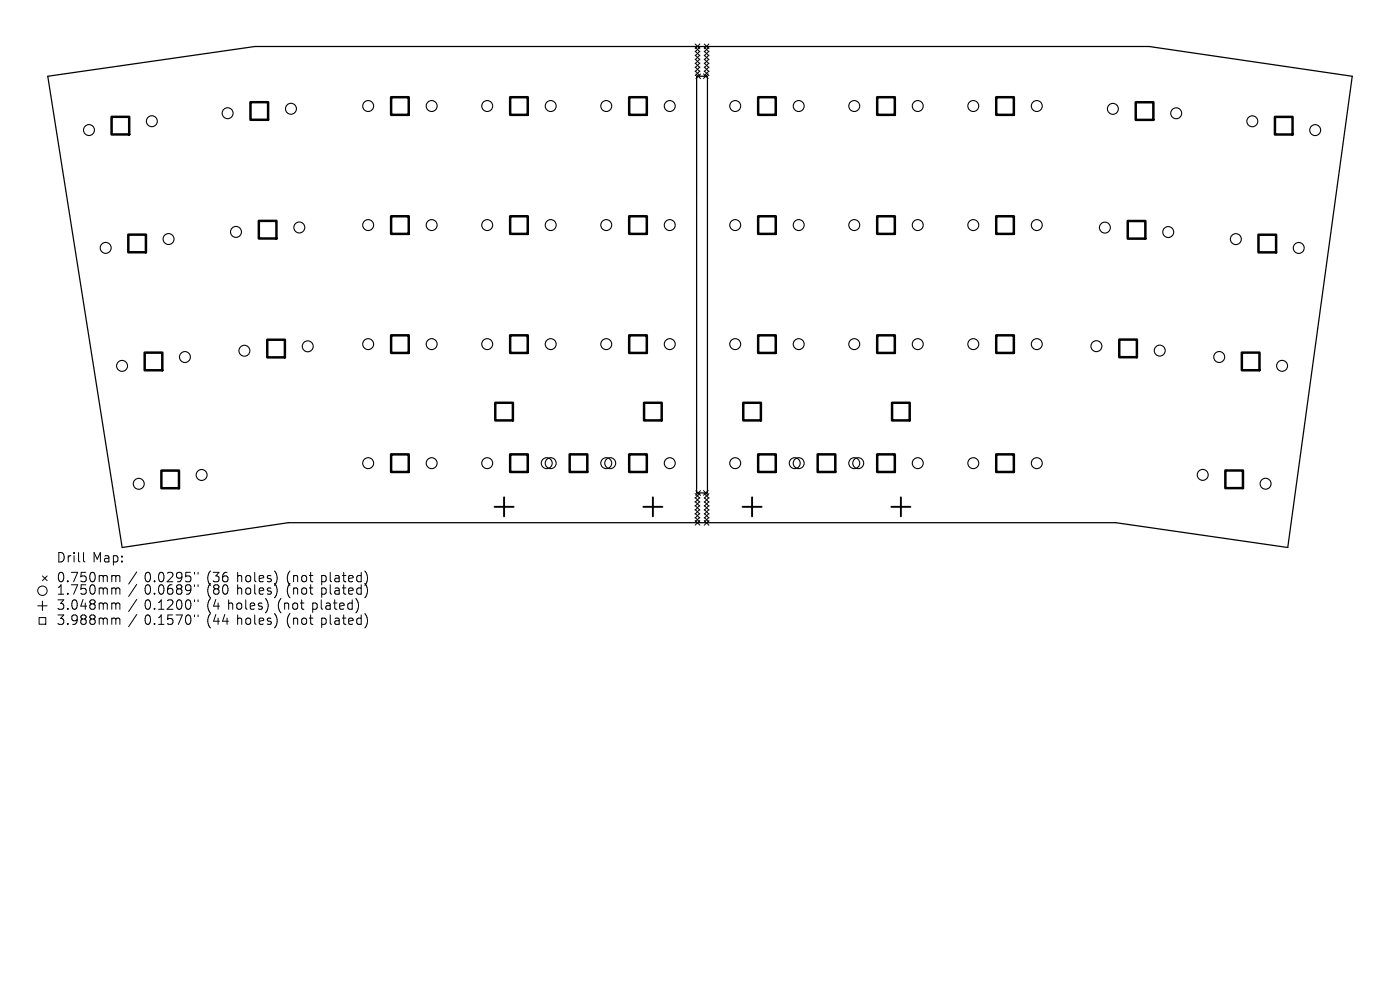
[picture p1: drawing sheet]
<svg xmlns="http://www.w3.org/2000/svg" width="297mm" height="210mm" viewBox="0 0 297 210" stroke-linecap="round" stroke-linejoin="round" font-family="sans-serif">
<defs><g id="words">
<g font-size="2.8">
<text x="12" y="119.7">Drill</text>
<text x="19.6" y="119.7">Map:</text>
<text x="12" y="123.9">0.750mm</text>
<text x="30.6" y="123.9">0.0295&quot;</text>
<text x="43.9" y="123.9">(36</text>
<text x="50.3" y="123.9">holes)</text>
<text x="61" y="123.9">(not</text>
<text x="68.4" y="123.9">plated)</text>
<text x="12" y="126.6">1.750mm</text>
<text x="12" y="129.8">3.048mm</text>
<text x="30.6" y="126.6">0.0689&quot;</text>
<text x="30.6" y="129.8">0.1200&quot;</text>
<text x="43.9" y="126.6">(80</text>
<text x="43.9" y="129.8">(4</text>
<text x="48.4" y="129.8">holes)</text>
<text x="50.3" y="126.6">holes)</text>
<text x="59.1" y="129.8">(not</text>
<text x="61" y="126.6">(not</text>
<text x="66.5" y="129.8">plated)</text>
<text x="68.4" y="126.6">plated)</text>
<text x="12" y="133">3.988mm</text>
<text x="30.6" y="133">0.1570&quot;</text>
<text x="43.9" y="133">(44</text>
<text x="50.3" y="133">holes)</text>
<text x="61" y="133">(not</text>
<text x="68.4" y="133">plated)</text>
</g>
</g></defs>
<path d="M10.1 16.2l44-6.3h189.7l43.1 6.3-13.7 99.9-36.5-5.2h-175.6l-35.2 5.2zM147.8 16.2h2.3v88.4h-2.3z" fill="none" stroke="#000" stroke-width=".27"/>
<g fill="none" stroke="#000" stroke-width=".21">
<path d="M147.5 9.3l1 1M147.5 10.8l1 1M147.5 10l1 1M147.5 11.7l1 1M147.5 12.5l1 1M147.5 13.4l1 1M147.5 14.2l1 1M147.5 15.1l1 .9M147.6 15.7l1 1M148.5 9.3l-1 1M148.5 10.8l-1 1M148.5 10l-1 1"/>
<path d="M148.5 11.7l-1 1M148.5 12.5l-1 1M148.5 13.4l-1 1M148.5 14.2l-1 1M148.5 15.1l-1 .9M148.6 15.7l-1 1M149.2 15.7l1 1M149.4 9.3l1 1M149.4 10l1 1M149.4 10.9l1 .9M149.4 11.7l1 1M149.4 12.5l1 1"/>
<path d="M149.4 13.4l1 1M149.4 15.1l1 .9M149.4 14.2l1 1M150.2 15.7l-1 1M150.4 9.3l-1 1M150.4 10l-1 1M150.4 10.9l-1 .9M150.4 11.7l-1 1M150.4 12.5l-1 1M150.4 13.4l-1 1M150.4 15.1l-1 .9M150.4 14.2l-1 1"/>
<path d="M17.7 117.2v1.7l.3 .3M147.5 105.5l1 1M147.5 104.7l1 1M147.5 106.4l1 1M147.5 107.2l1 1M147.5 108.1l1 1M147.5 108.9l1 1M147.5 109.7l1 1M147.5 110.4l1 1M147.6 104.1l1 1M148.5 105.5l-1 1M148.5 104.7l-1 1"/>
<path d="M148.5 106.4l-1 1M148.5 107.2l-1 1M148.5 108.1l-1 1M148.5 108.9l-1 1M148.5 109.7l-1 1M148.5 110.4l-1 1M148.6 104.1l-1 1M149.2 104.1l1 1M149.4 110.4l1 1M149.4 104.7l1 1M149.4 105.6l1 .9M149.4 106.4l1 1"/>
<path d="M149.4 107.2l1 1M149.4 108.1l1 1M149.4 109.8l1 1M149.4 108.9l1 1M150.2 104.1l-1 1M150.4 110.4l-1 1M150.4 104.7l-1 1M150.4 105.6l-1 .9M150.4 106.4l-1 1M150.4 107.2l-1 1M150.4 108.1l-1 1M150.4 109.8l-1 1"/>
<path d="M150.4 108.9l-1 1M8 128.5h2M8.3 131h1.4v1.4h-1.4zM9 127.5v2M9 122.2l1 1M10 122.2l-1 1M24.3 122.1l.3 .3M24.3 124.7l.3 .3M24.3 127.9l.3 .3M24.3 131.1l.3 .3M24.6 122.4v1M24.6 125v1"/>
<path d="M24.6 128.2v1M24.6 131.4v1M24.6 122.4l.3-.3 .4 .1 .1 1.2M24.6 125l.3-.3 .4 .1 .1 1.2M24.6 128.2l.3-.3 .4 .1 .1 1.2M24.6 131.4l.3-.3 .4 .1 .1 1.2M29 121.3l-1.7 2.6M29 124l-1.7 2.5M29 127.2l-1.7 2.5M29 130.4l-1.7 2.5M41.3 121.4v.4M41.3 124v.4"/>
<path d="M41.3 127.2v.4M41.3 130.4v.4M42 121.4v.4M42 124v.4M42 127.2v.4M42 130.4v.4M56.8 127.8v1.4M58.7 122v1.3M58.7 124.6v1.4M58.7 131v1.4M76 127.8l.1 .9-.5 1.2M77.5 121.2a2.35 2.35 0 0 1 0 2.9"/>
<path d="M77.5 123.9a2.35 2.35 0 0 1 0 2.8M77.5 130.3a2.35 2.35 0 0 1 0 2.8"/>
<circle cx="9" cy="125.3" r="1"/>
</g>
<g fill="none" stroke="#000" stroke-width=".23">
<circle cx="18.9" cy="27.6" r="1.16"/>
<circle cx="32.2" cy="25.7" r="1.16"/>
<circle cx="48.3" cy="24" r="1.16"/>
<circle cx="61.7" cy="23.1" r="1.16"/>
<circle cx="78.1" cy="22.5" r="1.16"/>
<circle cx="91.6" cy="22.5" r="1.16"/>
<circle cx="103.4" cy="22.5" r="1.16"/>
<circle cx="116.8" cy="22.5" r="1.16"/>
<circle cx="128.6" cy="22.5" r="1.16"/>
<circle cx="142.1" cy="22.5" r="1.16"/>
<circle cx="156" cy="22.5" r="1.16"/>
<circle cx="169.4" cy="22.5" r="1.16"/>
<circle cx="181.2" cy="22.5" r="1.16"/>
<circle cx="194.7" cy="22.5" r="1.16"/>
<circle cx="206.5" cy="22.5" r="1.16"/>
<circle cx="219.9" cy="22.5" r="1.16"/>
<circle cx="236.1" cy="23.1" r="1.16"/>
<circle cx="249.5" cy="24" r="1.16"/>
<circle cx="265.7" cy="25.7" r="1.16"/>
<circle cx="279" cy="27.6" r="1.16"/>
<circle cx="22.4" cy="52.6" r="1.16"/>
<circle cx="35.8" cy="50.7" r="1.16"/>
<circle cx="50.1" cy="49.2" r="1.16"/>
<circle cx="63.5" cy="48.3" r="1.16"/>
<circle cx="78.1" cy="47.7" r="1.16"/>
<circle cx="91.6" cy="47.7" r="1.16"/>
<circle cx="103.4" cy="47.7" r="1.16"/>
<circle cx="116.8" cy="47.7" r="1.16"/>
<circle cx="128.6" cy="47.7" r="1.16"/>
<circle cx="142.1" cy="47.7" r="1.16"/>
<circle cx="156" cy="47.7" r="1.16"/>
<circle cx="169.4" cy="47.7" r="1.16"/>
<circle cx="181.2" cy="47.7" r="1.16"/>
<circle cx="194.7" cy="47.7" r="1.16"/>
<circle cx="206.5" cy="47.7" r="1.16"/>
<circle cx="219.9" cy="47.7" r="1.16"/>
<circle cx="234.4" cy="48.3" r="1.16"/>
<circle cx="247.8" cy="49.2" r="1.16"/>
<circle cx="262.2" cy="50.7" r="1.16"/>
<circle cx="275.5" cy="52.6" r="1.16"/>
<circle cx="25.9" cy="77.6" r="1.16"/>
<circle cx="39.2" cy="75.7" r="1.16"/>
<circle cx="51.9" cy="74.4" r="1.16"/>
<circle cx="65.3" cy="73.5" r="1.16"/>
<circle cx="78.1" cy="73" r="1.16"/>
<circle cx="91.6" cy="73" r="1.16"/>
<circle cx="103.4" cy="73" r="1.16"/>
<circle cx="116.8" cy="73" r="1.16"/>
<circle cx="128.6" cy="73" r="1.16"/>
<circle cx="142.1" cy="73" r="1.16"/>
<circle cx="156" cy="73" r="1.16"/>
<circle cx="169.4" cy="73" r="1.16"/>
<circle cx="181.2" cy="73" r="1.16"/>
<circle cx="194.7" cy="73" r="1.16"/>
<circle cx="206.5" cy="73" r="1.16"/>
<circle cx="219.9" cy="73" r="1.16"/>
<circle cx="232.6" cy="73.4" r="1.16"/>
<circle cx="246" cy="74.4" r="1.16"/>
<circle cx="258.6" cy="75.7" r="1.16"/>
<circle cx="272" cy="77.6" r="1.16"/>
<circle cx="78.1" cy="98.3" r="1.16"/>
<circle cx="91.6" cy="98.3" r="1.16"/>
<circle cx="103.4" cy="98.3" r="1.16"/>
<circle cx="116" cy="98.3" r="1.16"/>
<circle cx="116.8" cy="98.3" r="1.16"/>
<circle cx="128.6" cy="98.3" r="1.16"/>
<circle cx="129.5" cy="98.3" r="1.16"/>
<circle cx="142.1" cy="98.3" r="1.16"/>
<circle cx="156" cy="98.3" r="1.16"/>
<circle cx="168.6" cy="98.3" r="1.16"/>
<circle cx="169.4" cy="98.3" r="1.16"/>
<circle cx="181.2" cy="98.3" r="1.16"/>
<circle cx="182.1" cy="98.3" r="1.16"/>
<circle cx="194.7" cy="98.3" r="1.16"/>
<circle cx="206.5" cy="98.3" r="1.16"/>
<circle cx="219.9" cy="98.3" r="1.16"/>
<circle cx="29.4" cy="102.6" r="1.16"/>
<circle cx="42.8" cy="100.8" r="1.16"/>
<circle cx="255.2" cy="100.7" r="1.16"/>
<circle cx="268.5" cy="102.6" r="1.16"/>
</g>
<path d="M104.9 107.5h4.1M106.9 105.5v4M136.5 107.5h4M138.5 105.5v4M157.5 107.5h4.1M159.5 105.5v4M189.1 107.5h4M191.1 105.5v4" fill="none" stroke="#000" stroke-width=".4"/>
<g fill="none" stroke="#000" stroke-width=".53">
<path d="M23.7 24.8h3.7v3.7h-3.7zM53.1 21.7h3.8v3.7h-3.8zM83 20.6h3.7v3.8h-3.7zM108.2 20.6h3.8v3.8h-3.8zM133.5 20.6h3.7v3.8h-3.7zM160.8 20.6h3.8v3.8h-3.8zM186.1 20.6h3.7v3.8h-3.7zM211.3 20.6h3.8v3.8h-3.8zM240.9 21.7h3.8v3.7h-3.8zM270.5 24.8h3.7v3.7h-3.7zM27.2 49.8h3.8v3.7h-3.8zM54.9 46.9h3.7v3.7h-3.7z"/>
<path d="M83 45.9h3.7v3.7h-3.7zM108.2 45.9h3.8v3.7h-3.8zM133.5 45.9h3.7v3.7h-3.7zM160.8 45.9h3.8v3.7h-3.8zM186.1 45.9h3.7v3.7h-3.7zM211.3 45.9h3.8v3.7h-3.8zM239.2 46.9h3.8v3.7h-3.8zM267 49.8h3.7v3.7h-3.7zM30.7 74.8h3.7v3.7h-3.7zM56.7 72.1h3.7v3.7h-3.7zM83 71.1h3.7v3.8h-3.7zM108.2 71.1h3.8v3.8h-3.8z"/>
<path d="M133.5 71.1h3.7v3.8h-3.7zM160.8 71.1h3.8v3.8h-3.8zM186.1 71.1h3.7v3.8h-3.7zM211.3 71.1h3.8v3.8h-3.8zM237.4 72h3.8v3.8h-3.8zM263.4 74.8h3.8v3.7h-3.8zM34.2 99.8h3.8v3.8h-3.8zM83 96.4h3.7v3.7h-3.7zM105.1 85.4h3.7v3.8h-3.7zM108.2 96.4h3.8v3.7h-3.8zM120.9 96.4h3.7v3.7h-3.7zM133.5 96.4h3.7v3.7h-3.7z"/>
<path d="M136.6 85.4h3.8v3.8h-3.8zM157.7 85.4h3.7v3.8h-3.7zM160.8 96.4h3.8v3.7h-3.8zM173.5 96.4h3.7v3.7h-3.7zM186.1 96.4h3.7v3.7h-3.7zM189.2 85.4h3.8v3.8h-3.8zM211.3 96.4h3.8v3.7h-3.8zM260 99.8h3.7v3.7h-3.7z"/>
</g>
<use href="#words"/>
</svg>
